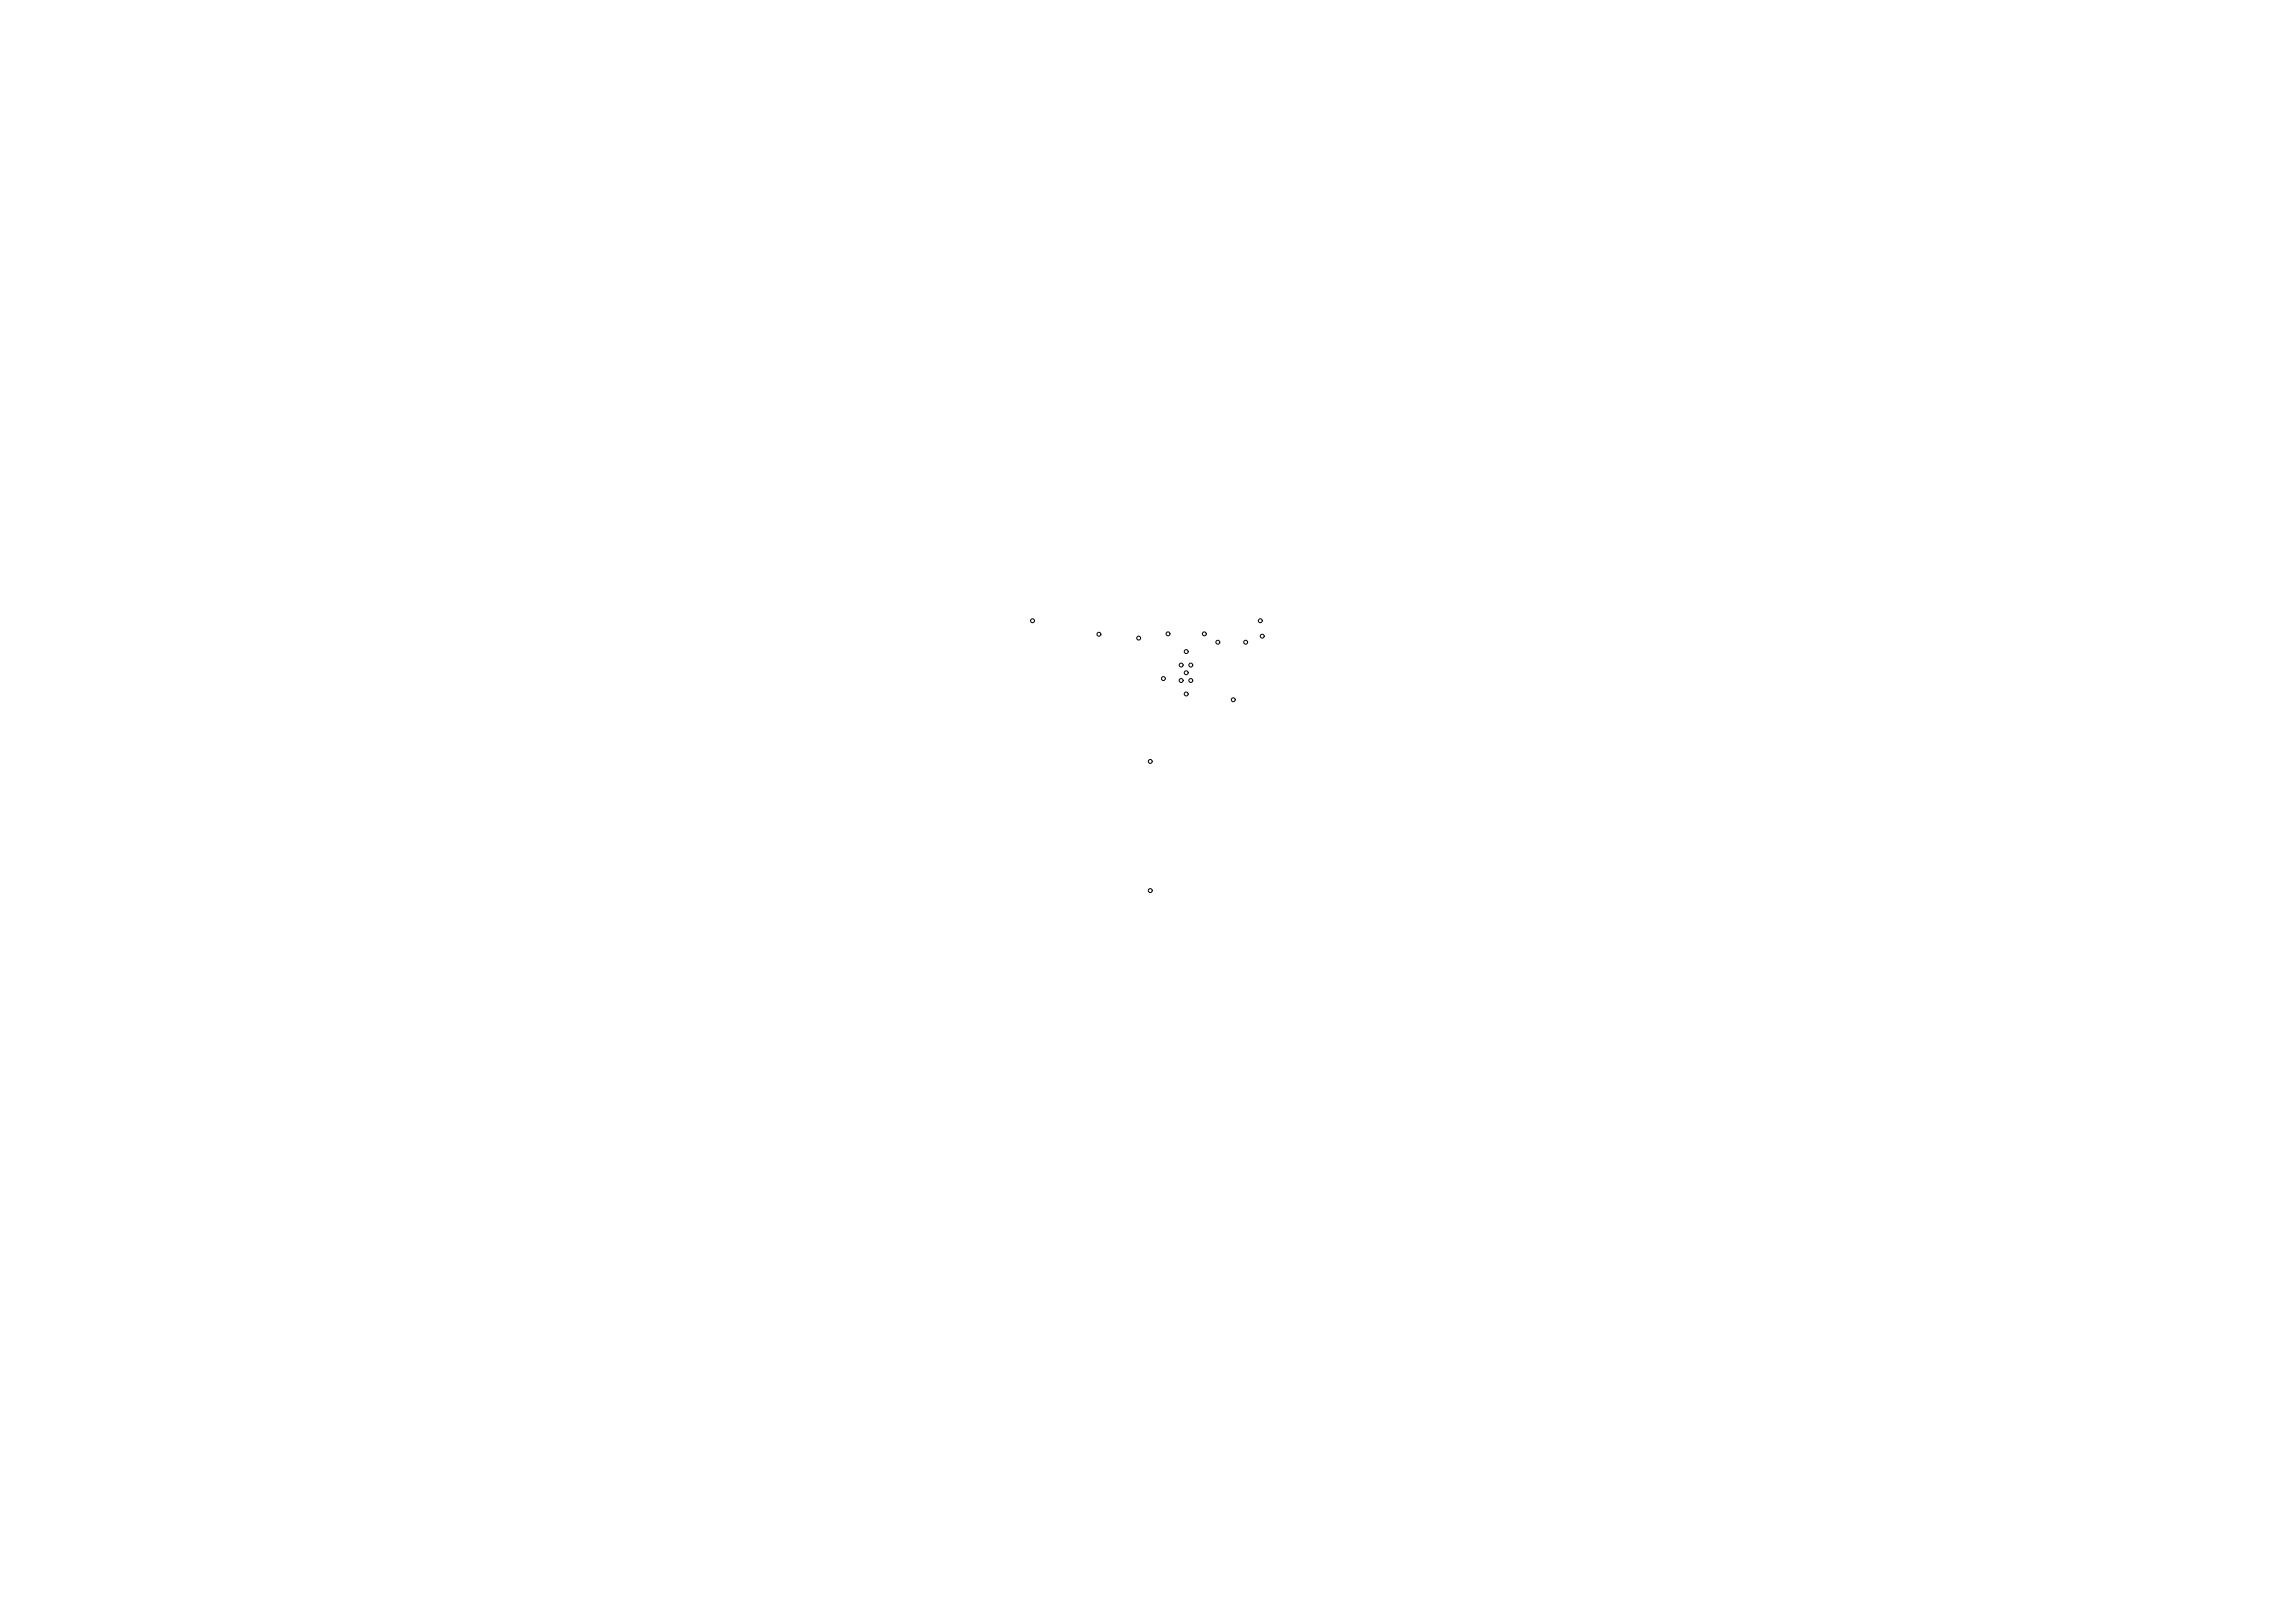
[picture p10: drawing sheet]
<svg xmlns="http://www.w3.org/2000/svg" width="297mm" height="210mm" viewBox="0 0 297 210" stroke-linecap="round" stroke-linejoin="round" font-family="sans-serif">
<g fill="none" stroke="#000" stroke-width=".13">
<circle cx="133.6" cy="80.3" r=".25"/>
<circle cx="142.2" cy="82.1" r=".25"/>
<circle cx="147.3" cy="82.6" r=".25"/>
<circle cx="148.8" cy="98.5" r=".25"/>
<circle cx="150.5" cy="87.8" r=".25"/>
<circle cx="151.1" cy="82" r=".25"/>
<circle cx="152.8" cy="88.1" r=".25"/>
<circle cx="152.8" cy="86.1" r=".25"/>
<circle cx="153.5" cy="87.1" r=".25"/>
<circle cx="153.5" cy="84.3" r=".25"/>
<circle cx="153.5" cy="89.8" r=".25"/>
<circle cx="154.1" cy="88.1" r=".25"/>
<circle cx="154.1" cy="86.1" r=".25"/>
<circle cx="155.8" cy="82" r=".25"/>
<circle cx="157.6" cy="83.1" r=".25"/>
<circle cx="159.6" cy="90.6" r=".25"/>
<circle cx="161.2" cy="83.1" r=".25"/>
<circle cx="163" cy="80.3" r=".25"/>
<circle cx="163.3" cy="82.3" r=".25"/>
<circle cx="148.8" cy="115.2" r=".25"/>
</g>
</svg>
